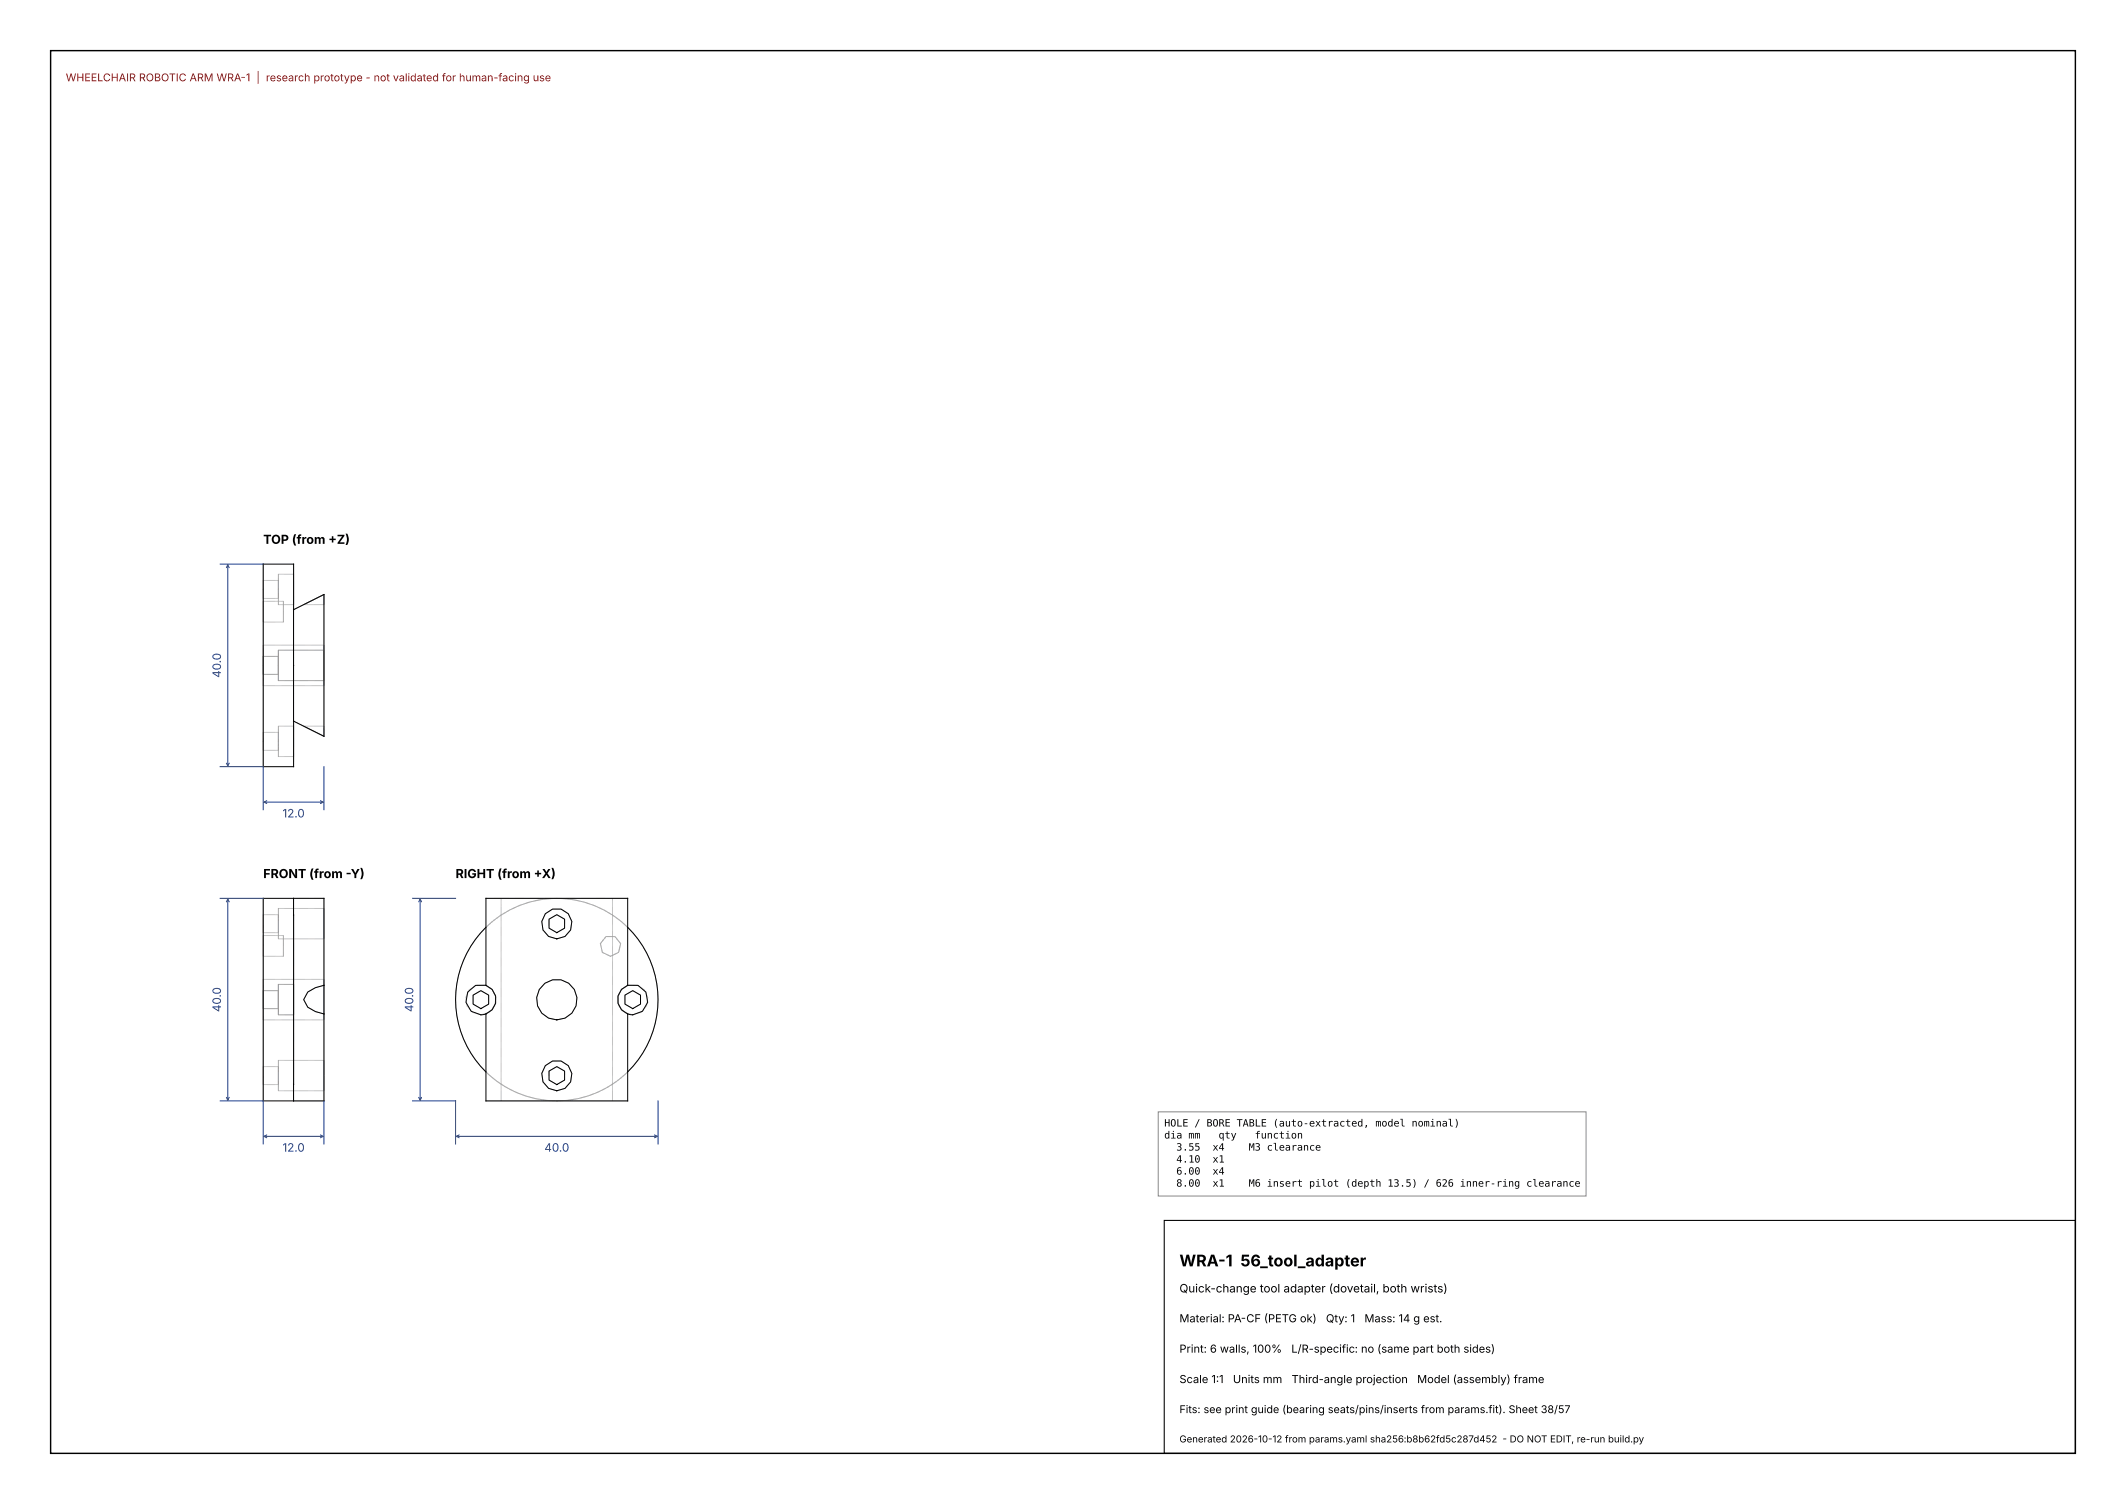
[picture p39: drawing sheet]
<svg xmlns="http://www.w3.org/2000/svg" width="420mm" height="297mm" viewBox="0 0 420 297" stroke-linecap="round" stroke-linejoin="round" font-family="sans-serif">
<defs><g id="words">
<text font-size="3.2" x="233" y="250.1">WRA-1 56_tool_adapter</text>
<g font-size="2.5">
<text x="52" y="107.4">TOP (from +Z)</text>
<text x="52" y="173.4">FRONT (from -Y)</text>
<text x="90" y="173.4">RIGHT (from +X)</text>
</g>
<g font-size="2.3" fill="#1a3b8a">
<text x="43.6" y="133.9" transform="rotate(-90 43.6 133.9)">40.0</text>
<text x="55.8" y="161.4">12.0</text>
<text x="43.6" y="199.9" transform="rotate(-90 43.6 199.9)">40.0</text>
<text x="81.6" y="199.9" transform="rotate(-90 81.6 199.9)">40.0</text>
<text x="55.8" y="227.4">12.0</text>
<text x="107.5" y="227.4">40.0</text>
</g>
<text font-size="2.3" x="233" y="255.2">Quick-change tool adapter (dovetail, both wrists)</text>
<g font-size="2.2">
<text x="233" y="261.1">Material: PA-CF (PETG ok)</text>
<text x="261.9" y="261.1">Qty: 1</text>
<text x="269.6" y="261.1">Mass: 14 g est.</text>
<text x="233" y="267.1">Print: 6 walls, 100%</text>
<text x="255.1" y="267.1">L/R-specific: no (same part both sides)</text>
<text x="233" y="273.1">Scale 1:1</text>
<text x="243.6" y="273.1">Units mm</text>
<text x="255.2" y="273.1">Third-angle projection</text>
<text x="280" y="273.1">Model (assembly) frame</text>
</g>
<text font-size="2.1" fill="#a01010" x="13" y="16.1">WHEELCHAIR ROBOTIC ARM WRA-1 | research prototype - not validated for human-facing use</text>
<text font-size="2.1" x="233" y="279.1">Fits: see print guide (bearing seats/pins/inserts from params.fit). Sheet 38/57</text>
<g font-size="2">
<text x="230" y="222.5">HOLE / BORE TABLE (auto-extracted, model nominal)</text>
<text x="230" y="224.8">dia mm</text>
<text x="232.4" y="227.2">3.55</text>
<text x="239.5" y="227.2">x4</text>
<text x="240.7" y="224.8">qty</text>
<text x="246.7" y="227.2">M3 clearance</text>
<text x="247.9" y="224.8">function</text>
<text x="232.4" y="229.6">4.10</text>
<text x="232.4" y="231.9">6.00</text>
<text x="239.5" y="229.6">x1</text>
<text x="239.5" y="231.9">x4</text>
<text x="232.4" y="234.3">8.00</text>
<text x="239.5" y="234.3">x1</text>
<text x="246.7" y="234.3">M6 insert pilot (depth 13.5) / 626 inner-ring clearance</text>
</g>
<text font-size="1.9" x="233" y="284.8">Generated 2026-10-12 from params.yaml sha256:b8b62fd5c287d452 - DO NOT EDIT, re-run build.py</text>
</g></defs>
<path d="M10 10h400v277h-400z" fill="none" stroke="#000" stroke-width=".28"/>
<path d="M230 241h180v46h-180z" fill="none" stroke="#000" stroke-width=".21"/>
<g fill="none" stroke="#9a9a9a" stroke-width=".2">
<path d="M52 111.4v20M52 118.7v4.1M52 114.6v3.6M52 118.7h4M52 118.2h3M52 114.6h3M55 113.4v3M55 113.4v6M55 116.4v3M55 114.6v1.8M55 114.6v3.6M55 116.4v1.8"/>
<path d="M55 119.4h3M55 113.4h3M56 118.7v4.1M58 111.4v9M58 113.4v6M60 119.4l4-2v2zM64 117.4v28M64 117.4l-6 3M52 131.4v20M52 129.6v1.8M52 129.6v3.6M52 131.4v1.8"/>
<path d="M52 127.4v4M52 127.4v8M52 131.4v4M52 133.2h3M52 129.6h3M52 122.8h4M52 135.4h12M52 127.4h12M55 129.6v1.8M55 129.6v3.6M55 131.4v1.8M55 128.4v3"/>
<path d="M55 128.4v6M55 131.4v3M55 134.4h9M55 128.4h9M58 120.4v11M58 131.4v11M58 120.4v22M58 131.4h.1M58 120.4h.1M64 128.4v3M64 128.4v6M64 131.4v3"/>
<path d="M64 127.4v4M64 127.4v8M64 131.4v4M52 144.6v3.6M52 148.2h3M52 144.6h3M55 143.4v3M55 143.4v6M55 146.4v3M55 144.6v1.8M55 144.6v3.6M55 146.4v1.8"/>
<path d="M55 143.4h3M55 149.4h3M58 142.4h.1M58 142.4l6 3M58 142.4v9M58 143.4v6M60 143.4h4v2zM52 177.4v40M55 179.4h9v6h-9zM58 177.4v3.3M58 177.4v40M58 177.4h6v17.2"/>
<path d="M96 177.4h28M99 177.4v3.3M121 177.4v40M52 195.6h3v3.6h-3zM52 180.6h3v3.6h-3zM52 184.7h4v4.1h-4zM52 193.4h12v8h-12zM55 194.4h3v6h-3zM58 180.7h.1M58 180.7v33.4M64 194.6l-1.7 .4-1.5 .9-.8 1.5 .8 1.5 1.5 .9 1.7 .4M64 194.6v5.6"/>
<path d="M93.5 196.5l1.5-.9 1.5 .9v1.8l-1.5 .9-1.5-.9zM96 194.6a3 3 0 0 1 2 2.8 3 3 0 0 1-2 2.8M99 180.7l-3 2.4M99 180.7v33.4M99 180.7a20 20 0 0 1 22 0M99 180.7h.1M108.5 181.5l1.5-.9 1.5 .9v1.8l-1.5 .9-1.5-.9zM119.7 184.9h1.8l1.1 1.4-.4 1.8-1.6 .7-1.6-.7-.4-1.8zM121 180.7h.1M121 180.7l3 2.4M123.5 196.5l1.5-.9 1.5 .9v1.8l-1.5 .9-1.5-.9zM124 194.6a3 3 0 0 0-2 2.8 3 3 0 0 0 2 2.8"/>
<path d="M52 210.6h3v3.6h-3zM55 209.4h9v6h-9zM58 214.1v3.3M58 214.1h.1M64 200.2v17.2h-6M96 211.7l3 2.4M96 217.4h28M99 214.1h.1M99 214.1a20 20 0 0 0 11 3.3M99 214.1v3.3M108.5 211.5l1.5-.9 1.5 .9v1.8l-1.5 .9-1.5-.9zM121 214.1a20 20 0 0 1-11 3.3"/>
<path d="M121 214.1h.1M124 211.7l-3 2.4"/>
<circle cx="95" cy="197.4" r="3"/>
<circle cx="110" cy="197.4" r="4"/>
<circle cx="110" cy="197.4" r="20"/>
<circle cx="110" cy="182.4" r="3"/>
<circle cx="125" cy="197.4" r="3"/>
<circle cx="110" cy="212.4" r="3"/>
</g>
<g fill="none" stroke="#000" stroke-width=".2">
<path d="M58 120.4v22M58 120.4l6-3v28l-6-3M58 131.4h.1M58 120.4v-9h-6v40h6v-9M58 177.4v3.3M58 180.7h.1M58 180.7v33.4M64 194.6v-17.2h-12v40h12v-17.2M64 194.6l-1.7 .4-1.5 .9-.8 1.5 .8 1.5 1.5 .9 1.7 .4M64 194.6v5.6M93.5 196.5l1.5-.9 1.5 .9v1.8l-1.5 .9-1.5-.9zM96 183.1a20 20 0 0 0 0 28.6"/>
<path d="M96 194.6h-2l-1.6 1.3-.4 2 1.1 1.8 1.9 .7 1-.2M96 194.6a3 3 0 0 1 2 2.8 3 3 0 0 1-2 2.8M96 194.6v-17.2h28v17.2M108.5 181.5l1.5-.9 1.5 .9v1.8l-1.5 .9-1.5-.9zM123.5 196.5l1.5-.9 1.5 .9v1.8l-1.5 .9-1.5-.9zM124 183.1a20 20 0 0 1 0 28.6M124 194.6h2l1.6 1.3 .4 2-1.1 1.8-1.9 .7-1-.2M124 194.6a3 3 0 0 0-2 2.8 3 3 0 0 0 2 2.8M58 214.1v3.3M58 214.1h.1M96 200.2v17.2h28v-17.2M108.5 211.5l1.5-.9 1.5 .9v1.8l-1.5 .9-1.5-.9z"/>
<circle cx="110" cy="197.4" r="4"/>
<circle cx="110" cy="182.4" r="3"/>
<circle cx="110" cy="212.4" r="3"/>
</g>
<g fill="none" stroke="#1a3b8a" stroke-width=".2">
<path d="M43.5 111.4h8.5M44.7 112.1l.3-.6 .3 .6M45 111.5v39.8M43.5 151.4h8.5v8.5M44.7 150.7l.3 .6 .3-.6M52.1 158.4h11.8M52.7 158.1l-.6 .3 .6 .3M63.3 158.1l.6 .3-.6 .3M64 151.4v8.5M43.5 177.4h8.5M44.7 178.1l.3-.6 .3 .6M45 177.5v39.8"/>
<path d="M81.5 177.4h8.5M82.7 178.1l.3-.6 .3 .6M83 177.5v39.8M43.5 217.4h8.5v8.5M44.7 216.7l.3 .6 .3-.6M64 217.4v8.5M81.5 217.4h8.5v8.5M82.7 216.7l.3 .6 .3-.6M130 217.4v8.5M52.1 224.4h11.8M52.7 224.1l-.6 .3 .6 .3M63.3 224.1l.6 .3-.6 .3"/>
<path d="M90.1 224.4h39.8M90.7 224.1l-.6 .3 .6 .3M129.3 224.1l.6 .3-.6 .3"/>
</g>
<path d="M228.8 219.6h84.5v16.6h-84.5z" fill="#fff" stroke="#888" stroke-width=".2"/>
<use href="#words"/>
</svg>
